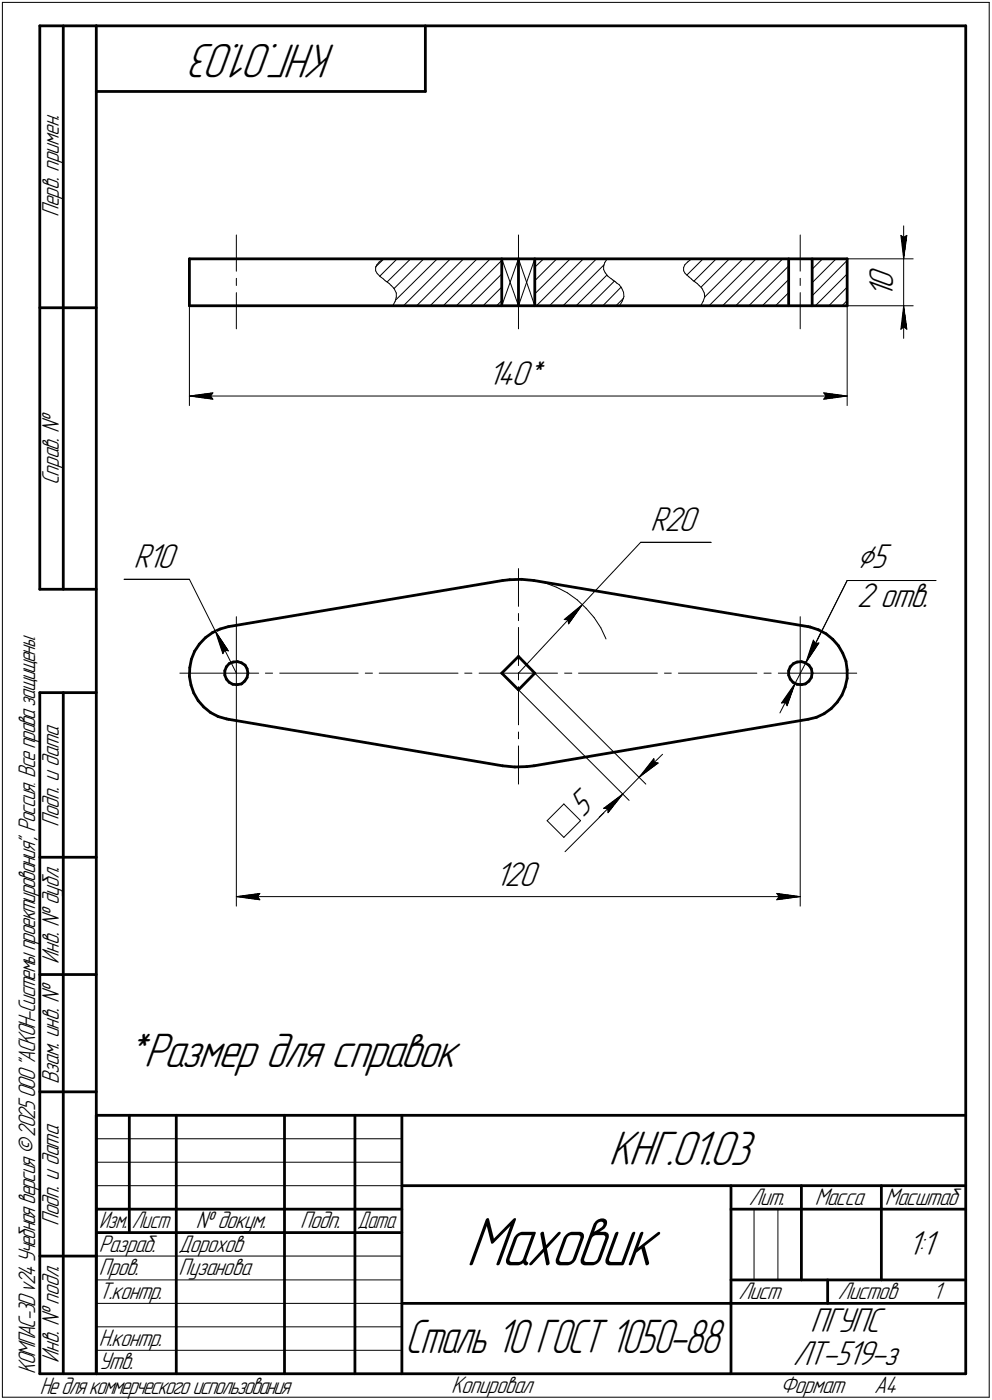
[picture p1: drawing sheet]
<svg xmlns="http://www.w3.org/2000/svg" width="211mm" height="298mm" viewBox="0 0 211 298" stroke-linecap="round" stroke-linejoin="round" font-family="sans-serif">
<defs><g id="words">
<text font-size="15.6" x="99.1" y="269.4">Маховик</text>
<g font-size="10.9">
<text x="71.5" y="9.4" transform="rotate(-180 71.5 9.4)">КНГ.01.03</text>
<text x="26.3" y="227.2">*Размер для справок</text>
<text x="129.5" y="248.1">КНГ.01.03</text>
</g>
<text font-size="10.8" x="86.2" y="288.1">Сталь 10 ГОСТ 1050-88</text>
<g font-size="7.8">
<text x="190" y="63.5" transform="rotate(-90 190 63.5)">1</text>
<text x="190" y="61.5" transform="rotate(-90 190 61.5)">0</text>
<text x="103.8" y="82">140*</text>
<text x="138.3" y="113.2">R20</text>
<text x="28.4" y="121">R10</text>
<text x="182.3" y="121">⌀5</text>
<text x="182.3" y="129.3">2 отв.</text>
<text x="124" y="174.3" transform="rotate(-45 124 174.3)">5</text>
<text x="105.3" y="188.6">120</text>
<text x="193.1" y="267.2">1:1</text>
<text x="172.4" y="283.7">ПГУПС</text>
<text x="168.7" y="290.7">ЛТ-519-з</text>
</g>
<g font-size="5.4">
<text x="12.6" y="46.3" transform="rotate(-90 12.6 46.3)">Перв. примен.</text>
<text x="12.6" y="103.4" transform="rotate(-90 12.6 103.4)">Справ. №</text>
<text x="12.6" y="176.1" transform="rotate(-90 12.6 176.1)">Подп. и дата</text>
<text x="12.6" y="205.2" transform="rotate(-90 12.6 205.2)">Инв. № дубл.</text>
<text x="12.6" y="230.9" transform="rotate(-90 12.6 230.9)">Взам. инв. №</text>
<text x="159.3" y="256.6">Лит.</text>
<text x="173.4" y="256.6">Масса</text>
<text x="188.3" y="256.6">Масштаб</text>
<text x="12.6" y="261.1" transform="rotate(-90 12.6 261.1)">Подп. и дата</text>
<text x="41.6" y="261.6">№ докум.</text>
<text x="63.9" y="261.6">Подп.</text>
<text x="21" y="266.6">Разраб.</text>
<text x="38" y="266.6">Дорохов</text>
<text x="21" y="271.6">Пров.</text>
<text x="38" y="271.6">Пузанова</text>
<text x="21" y="276.6">Т.контр.</text>
<text x="157.1" y="276.6">Лист</text>
<text x="178.3" y="276.6">Листов</text>
<text x="198.5" y="276.6">1</text>
<text x="21" y="286.6">Н.контр.</text>
<text x="7.5" y="292.5" transform="rotate(-90 7.5 292.5)">КОМПАС-3Dv24Учебнаяверсия©2025ООО&quot;АСКОН-Системыпроектирования&quot;, Россия. Всеправазащищены.</text>
<text x="12.6" y="290.2" transform="rotate(-90 12.6 290.2)">Инв. № подл.</text>
<text x="21" y="291.6">Утв.</text>
<text x="8.5" y="296.7">Недлякоммерческогоиспользования</text>
<text x="96" y="296.6">Копировал</text>
<text x="166" y="296.6">Формат</text>
<text x="186" y="296.6">A4</text>
</g>
<g font-size="5.3">
<text x="21.1" y="261.6">Изм.</text>
<text x="28.1" y="261.6">Лист</text>
<text x="76.1" y="261.6">Дата</text>
</g>
</g></defs>
<g fill="none" stroke="#000" stroke-width=".59">
<path d="M8.5 5.5v120zM8.5 5.5h12zM13.5 5.5v120zM20.5 5.5v287zM20.5 5.5h185zM20.5 19.5h70zM90.5 5.5v14zM205.5 5.5v287zM40.3 55.1h140zM40.3 55.1v10zM106.8 55.1v10zM110.3 55.1v10z"/>
<path d="M113.8 55.1v10zM167.8 55.1v10zM172.8 55.1v10zM180.3 55.1v10zM8.5 65.5h12zM40.3 65.1h140zM8.5 125.5h12zM41.4 138.7l-.7 1.7zM42.4 137.2l-1 1.5zM43.7 135.8l1.5-1.1zM43.7 135.8l-1.3 1.4zM45.2 134.7l1.6-.8z"/>
<path d="M46.8 133.9l1.8-.5zM48.6 133.4l58.3-9.8zM106.9 123.6l1.6-.2zM108.5 123.4h2.5zM110.3 139.8l3.5 3.5zM110.3 139.8l-3.5 3.5zM111 123.4l2.6 .2zM113.6 123.6l58.4 9.8zM172 133.4l.4 .1zM172.4 133.5l1.8 .6zM174.2 134.1l1.6 .9zM175.8 135l1.4 1.1z"/>
<path d="M177.2 136.1l1.2 1.4zM178.4 137.5l.9 1.6zM179.3 139.1l.7 1.7zM8.5 147.5v145zM8.5 147.5h12zM13.5 147.5v145zM40.3 144l.3 1.9zM40.4 142.2l-.1 1.8zM40.6 145.9l.6 1.7zM40.7 140.4l-.3 1.8zM41.2 147.6l1 1.6zM42.2 149.2l1.1 1.3z"/>
<path d="M43.3 150.5l1.5 1.2zM44.8 151.7l1.6 .9zM46.4 152.6l1.8 .5zM47.8 142.8v1zM47.8 143.8l.4 .8zM48.2 142l-.4 .8zM48.2 144.6l.6 .7zM48.2 153.1l.4 .1zM48.6 153.2l58.3 9.9zM48.8 141.3l.8-.3zM48.8 141.3l-.6 .7zM48.8 145.3l.7 .4z"/>
<path d="M49.5 145.7l1 .1zM49.6 141l.9-.1zM50.5 145.8l.9-.2zM50.5 140.9l.9 .2zM51.4 141.1l.8 .5zM51.4 145.6l.7-.6zM52.2 141.6l.4 .8zM52.6 142.4l.1 .9zM52.6 144.3l-.5 .7zM52.7 143.3l-.1 1zM106.8 143.3l3.5 3.6zM113.8 143.3l-3.5 3.6z"/>
<path d="M167.8 142.8v1zM167.8 143.8l.3 .8zM168.1 142l-.3 .8zM168.1 144.6l.6 .7zM168.7 145.3l.9 .4zM168.8 141.3l.8-.3zM168.8 141.3l-.7 .7zM169.6 141l.9-.1zM169.6 145.7l.9 .1zM170.5 140.9l.9 .2zM170.5 145.8l.9-.2zM171.4 141.1l.7 .5z"/>
<path d="M171.4 145.6l.7-.6zM172 153.2l1.7-.5zM172.1 141.6l.5 .8zM172.6 142.4l.2 .9zM172.6 144.3l-.5 .7zM172.8 143.3l-.2 1zM173.7 152.7l1.6-.7zM175.3 152l1.6-1.1zM178.1 149.5l-1.2 1.4zM179.2 148l-1.1 1.5zM179.8 146.3l-.6 1.7zM180 140.8l.3 1.9z"/>
<path d="M180.3 144.4l-.5 1.9zM180.3 142.7v1.7zM106.9 163.1l2.7 .2zM109.6 163.3l2.5-.1zM112.1 163.2l1.5-.1zM113.6 163.1l58.4-9.9zM8.5 182.5h12zM8.5 207.5h12zM8.5 232.5h12zM20.5 237.5h185zM20.5 237.5v55zM27.5 237.5v25z"/>
<path d="M37.5 237.5v55zM60.5 237.5v55zM75.5 237.5v55zM85.5 237.5v55zM20.5 257.5h65zM85.5 252.5h120zM155.5 252.5v40zM155.5 257.5h15zM170.5 252.5v20zM170.5 257.5h35zM187.5 252.5v20zM8.5 267.5h12z"/>
<path d="M20.5 262.5h65zM85.5 277.5h70zM155.5 277.5h50zM155.5 272.5h50zM176.1 272.5v5zM8.5 292.5h12zM20.5 292.5h185z"/>
</g>
<g fill="none" stroke="#000" stroke-width=".21">
<path d="M.5 .5v297zM.5 .5h210zM210.5 .5v297zM50.3 50v7.7zM50.3 59.3v1.5zM79.9 57v.7zM79.9 57.7l.4 .6zM79.9 56.8l1.8-1.7zM80.2 56.4l-.3 .6zM80.3 58.3l.6 .6zM80.7 55.8l.8-.7zM80.7 55.8l-.5 .6z"/>
<path d="M80.8 58.8l3.7-3.7zM80.9 58.9l.7 .5zM81.6 59.4l.4 .4zM82 59.8l.2 .1zM82.2 59.9l.3 .2zM106.8 55.1l3.5 10zM110.3 55.1l-3.5 10zM110.3 55.1l3.5 10zM110.3 50v7.7zM110.3 59.3v1.5zM113.8 55.1l-3.5 10zM113.8 59.8l4.6-4.7z"/>
<path d="M113.8 56.9l1.9-1.8zM124.1 55.1l-10 10zM128.4 56.6v.8zM128.4 57.4l.4 .7zM128.7 55.9l-.3 .7zM128.8 58.1l.6 .7zM129.2 55.1l-.5 .8zM129.4 58.8l.6 .6zM130 59.4l.4 .2zM130.4 59.6l.2 .2zM130.6 59.8l.1 .1zM130.7 59.9l.3 .1z"/>
<path d="M145.5 57v.7zM145.5 57.7l.3 .6zM145.7 56.4l-.2 .6zM145.8 58.3l.8 .6zM146.1 58.6l3.5-3.5zM146.3 55.8l.9-.7zM146.3 55.8l-.6 .6zM146.6 58.9l.6 .5zM147.2 59.4l.3 .4zM147.5 59.8l.2 .1zM147.7 59.9l4.7-4.8zM147.7 59.9l.3 .2z"/>
<path d="M155.2 55.1l-6 6zM170.3 50v7.7zM170.3 59.3v1.5zM172.8 57.3l2.2-2.2zM180.3 58.3l-6.8 6.8zM180.3 55.5l-7.5 7.5zM180.3 55.1h14zM191.7 50.1l.6 .4zM191.7 50.1l.6 5zM192.3 50.5l.7-.4zM192.3 48.1v7zM192.3 55.1v10z"/>
<path d="M193 50.1l-.7 5zM40.3 65.1v21.3zM50.3 62.3v7.7zM82.4 60l5-4.9zM82.5 60.1l.3 .3zM82.8 60.4l.4 .4zM83.2 60.8l.6 .6zM83.8 61.4l.5 1zM83.8 61.5l6.4-6.4zM84.1 64.2l-.5 .9zM84.2 63.9l8.8-8.8zM84.3 62.4v.8z"/>
<path d="M84.3 63.2l-.2 1zM85.9 65.1l9.9-10zM88.6 65.1l10-10zM91.5 65.1l10-10zM94.3 65.1l10-10zM97.1 65.1l9.7-9.6zM100 65.1l6.8-6.8zM102.8 65.1l4-4zM105.7 65.1l1.1-1.1zM110.3 62.3v7.7zM113.8 62.6l7.5-7.5zM116.9 65.1l10-10z"/>
<path d="M119.8 65.1l8.7-8.7zM122.6 65.1l6.5-6.5zM125.5 65.1l5.2-5.2zM131 60l.2 .3zM131.1 65.1l1.6-1.6zM131.2 60.3l.5 .3zM131.7 60.6l.5 .7zM132.2 61.1l-3.9 4zM132.2 61.3l.5 .9zM132.4 64.1l-.6 1zM132.7 62.2l.1 1zM132.8 63.2l-.4 .9z"/>
<path d="M148 60.1l.3 .3zM148.3 60.4l.5 .4zM148.8 60.8l.6 .6zM149.4 61.4l.5 1zM149.6 64.2l-.5 .9zM149.9 62.4v.8zM149.9 63.2l-.3 1zM149.9 63.2l8.2-8.1zM150.9 65.1l10-10zM153.8 65.1l9.9-10zM156.5 65.1l10-10zM159.3 65.1l8.5-8.5z"/>
<path d="M162.2 65.1l5.6-5.6zM165 65.1l2.8-2.8zM170.3 62.3v7.7zM172.8 60.2l5.1-5.1zM179.2 65.1l1.1-1.1zM180.3 61.1l-3.9 4zM180.3 65.1v21.3zM180.3 65.1h14zM191.7 70.1l.6-.5zM192.3 65.1l-.6 5zM192.3 69.6l.7 .5zM192.3 65.1l.7 5z"/>
<path d="M192.3 65.1v7zM40.3 84.3l5-.6zM40.3 84.3l5 .7zM40.3 84.3h140zM44.8 84.3l.5 .7zM45.3 83.7l-.5 .6zM175.3 85l5-.7zM175.3 83.7l.5 .6zM175.3 83.7l5 .6zM175.8 84.3l-.5 .7zM136.3 115.5l-12.3 13.2zM136.3 115.5h15z"/>
<path d="M26.4 123.4h13.9zM40.3 123.4l5.5 11zM45.8 134.4l2.8 4.2zM45.8 134.4l1.6 4.8zM45.8 134.4l4.5 8.9zM47.8 138.4l.8 .2zM47.8 138.4l-.4 .8zM50.3 131.3v12zM110.3 123.4h.5zM110.3 121.1v8zM110.3 130.6v1.6zM110.3 133.6v8.1z"/>
<path d="M110.8 123.4l2.7 .2zM113.5 123.6l2.5 .5zM116 124.1l2.4 1zM118.4 125.1l2.3 1.1zM120.1 131.9l.7 .1zM120.1 131.9l3.9-3.2zM120.7 126.2l2.2 1.6zM120.8 132l.2 .8zM122.9 127.8l1.8 1.7zM124 128.7l-3 4.1zM124 128.7l-13.7 14.6zM124.7 129.5l1.7 2z"/>
<path d="M126.4 131.5l1.4 2.2zM127.8 133.7l1.1 2.4zM170.3 131.3v12zM173.1 136.3l.4 .8zM173.1 136.3l-1.7 4.8zM173.5 137.1l.7-.2zM174.2 136.9l-2.8 4.2zM174.6 134.9l-3.2 6.2zM180.3 123.6l-8.9 17.5zM180.3 123.6h18.8zM38.3 143.3h16.7zM50.3 143.3v49.7z"/>
<path d="M56.5 143.3h1.5zM59.5 143.3h16.7zM77.7 143.3h1.5zM80.7 143.3h16.8zM98.9 143.3h1.5zM101.9 143.3h16.7zM110.3 143.3v1.5zM110.3 146.2v8.1zM110.3 155.9v1.4zM110.3 158.8v8.2zM110.3 146.9l23.6 23.5zM113.8 143.3l23.6 23.7z"/>
<path d="M120.1 143.3h1.6zM123.1 143.3h16.8zM141.4 143.3h1.4zM144.4 143.3h16.6zM162.6 143.3h1.5zM165.6 143.3h16.7zM166.3 149.7l.8-.1zM167.1 149.6l.4 .7zM169.2 145.5l-2.9 4.2zM169.2 145.5l-1.7 4.8zM169.2 145.5l-3.3 6.3zM170.3 143.3v49.7z"/>
<path d="M171.4 141.1l-2.2 4.4zM116.4 174.8l3.6 3.5zM116.4 174.8l3.6-3.6zM120 171.2l3.5 3.6zM120 178.3l3.5-3.5zM127.5 174l5-4.9zM128.4 172.1l4.1-3zM128.4 172.1l.9 .1zM128.9 172.6l-8.7 8.8zM129.3 172.2l.1 .9zM132.5 169.1l-3.6 3.5zM132.5 169.1l-3.1 4z"/>
<path d="M136 165.5l4-3zM136 165.5l5-4.9zM136 165.5l-3.5 3.6zM139.1 161.5l.1 .8zM139.1 161.5l-3.1 4zM139.2 162.3l.8 .2zM50.3 190.9l5-.7zM50.3 190.9l5 .7zM50.3 190.9h120zM54.8 190.9l.5 .7zM55.3 190.2l-.5 .7zM165.3 191.6l5-.7z"/>
<path d="M165.3 190.2l.5 .7zM165.3 190.2l5 .7zM165.8 190.9l-.5 .7zM20.5 247.5h65zM20.5 252.5h65zM20.5 242.5h65zM160.4 257.5v15zM165.5 257.5v15zM20.5 267.5h65zM20.5 272.5h65zM20.5 277.5h65zM.5 297.5h210z"/>
<path d="M20.5 282.5h65zM20.5 287.5h65z"/>
</g>
<g fill="#fff" stroke="#fff" stroke-width=".21">
<path d="M105.3 183.9h9.9zM105.3 184h9.9zM105.3 184.1h9.9zM105.3 184.1h9.9zM105.3 184.2h9.9zM105.3 184.3h9.9zM105.3 184.4h9.9zM105.3 184.5h9.9zM105.3 184.6h9.9zM105.3 184.7h9.9zM105.3 184.7h9.9zM105.3 184.8h9.9zM105.3 184.9h9.9zM105.3 185h9.9zM105.3 185.1h9.9zM105.3 185.2h9.9zM105.3 185.3h9.9zM105.3 185.3h9.9zM105.3 185.4h9.9zM105.3 185.5h9.9zM105.3 185.6h9.9zM105.3 185.7h9.9zM105.3 185.8h9.9zM105.3 185.8h9.9zM105.3 185.9h9.9zM105.3 186h9.9zM105.3 186.1h9.9zM105.3 186.2h9.9zM105.3 186.3h9.9zM105.3 186.4h9.9zM105.3 186.4h9.9zM105.3 186.5h9.9zM105.3 186.6h9.9zM105.3 186.7h9.9zM105.3 186.8h9.9zM105.3 186.9h9.9zM105.3 186.9h9.9zM105.3 187h9.9zM105.3 187.1h9.9zM105.3 187.2h9.9zM105.3 187.3h9.9zM105.3 187.4h9.9zM105.3 187.5h9.9zM105.3 187.5h9.9zM105.3 187.6h9.9zM105.3 187.7h9.9zM105.3 187.8h9.9zM105.3 187.9h9.9zM105.3 188h9.9zM105.3 188h9.9zM105.3 188.1h9.9zM105.3 188.2h9.9zM105.3 188.3h9.9zM105.3 188.4h9.9zM105.3 188.5h9.9zM105.3 188.6h9.9zM105.3 188.6h9.9zM105.3 188.7h9.9zM105.3 188.8h9.9zM105.3 188.9h9.9zM105.3 189h9.9zM105.3 189.1h9.9zM105.3 189.1h9.9zM105.3 189.2h9.9zM105.3 189.3h9.9zM105.3 189.4h9.9zM105.3 189.5h9.9zM105.3 189.6h9.9zM105.3 189.7h9.9zM105.3 189.7h9.9zM105.3 189.8h9.9z"/>
<path d="M55.2 189.7h.6zM54.6 189.8h1.2zM53.9 189.9h1.9zM53.3 190h2.5zM52.7 190.1h3.1zM52.1 190.2h3.7zM51.9 190.2h3.9zM51.7 190.3h4.1zM51.5 190.4h4.3zM51.3 190.5h4.5zM51.1 190.6h4.7zM50.9 190.7h4.9zM50.7 190.8h5.1zM50.5 190.8h5.3zM50.3 190.9h5.5zM50.5 191h5.3zM50.7 191.1h5.1zM50.9 191.2h4.9zM51.1 191.3h4.7zM51.3 191.3h4.5zM51.5 191.4h4.3zM51.7 191.5h4.1zM51.9 191.6h3.9zM52.1 191.7h3.7zM52.8 191.8h3zM53.6 191.9h2.2zM54.4 191.9h1.4zM55.1 192h.7z"/>
<path d="M164.8 189.7h.6zM164.8 189.8h1.2zM164.8 189.9h1.8zM164.8 190h2.5zM164.8 190.1h3.1zM164.8 190.2h3.7zM164.8 190.2h3.9zM164.8 190.3h4.1zM164.8 190.4h4.3zM164.8 190.5h4.5zM164.8 190.6h4.7zM164.8 190.7h4.9zM164.8 190.8h5.1zM164.8 190.8h5.3zM164.8 190.9h5.5zM164.8 191h5.3zM164.8 191.1h5.1zM164.8 191.2h4.9zM164.8 191.3h4.7zM164.8 191.3h4.5zM164.8 191.4h4.3zM164.8 191.5h4.1zM164.8 191.6h3.9zM164.8 191.7h3.7zM164.8 191.8h3zM164.8 191.9h2.2zM164.8 191.9h1.5zM164.8 192h.7z"/>
<path d="M45.9 134.5h.2zM45.9 134.6h.2zM45.9 134.7h.3zM45.9 134.8h.4zM45.9 134.9h.5zM45.9 135h.6zM45.9 135h.8zM45.9 135.1h.8zM45.9 135.2h.9zM45.9 135.3h1zM46 135.4h1zM46 135.5h1.1zM46 135.6h1.2zM46 135.6h1.2zM46 135.7h1.3zM46 135.8h1.4zM46 135.9h1.5zM46 136h1.5zM46 136.1h1.6zM46 136.1h1.7zM46 136.2h1.7zM46 136.3h1.8zM46.1 136.4h1.7zM46.1 136.5h1.7zM46.1 136.6h1.8zM46.1 136.7h1.9zM46.1 136.7h1.9zM46.1 136.8h2zM46.2 136.9h2zM46.2 137h2zM46.2 137.1h2.1zM46.3 137.2h2zM46.3 137.2h2zM46.3 137.3h2.1zM46.4 137.4h2.1zM46.4 137.5h2.1zM46.4 137.6h2.2zM46.5 137.7h2.2zM46.5 137.8h2.2zM46.5 137.8h2.3zM46.6 137.9h2.3zM46.6 138h2.3zM46.6 138.1h2.3zM46.7 138.2h2.3zM46.7 138.3h2.3zM46.7 138.3h2.4zM46.7 138.4h2.5zM46.7 138.5h2.5zM46.7 138.6h2.6zM46.8 138.7h2.6zM46.8 138.8h2.6zM46.8 138.9h2.4zM46.9 138.9h2.1zM46.9 139h2zM46.9 139.1h1.8zM47 139.2h1.5zM47 139.3h1.3zM47 139.4h1.2zM47.1 139.4h.9zM47.1 139.5h.7zM47.1 139.6h.6zM47.2 139.7h.3zM47.2 139.8h.1z"/>
<path d="M28.4 116.3h9.9zM28.4 116.4h9.9zM28.4 116.5h9.9zM28.4 116.6h9.9zM28.4 116.7h9.9zM28.4 116.8h9.9zM28.4 116.8h9.9zM28.4 116.9h9.9zM28.4 117h9.9zM28.4 117.1h9.9zM28.4 117.2h9.9zM28.4 117.3h9.9zM28.4 117.3h9.9zM28.4 117.4h9.9zM28.4 117.5h9.9zM28.4 117.6h9.9zM28.4 117.7h9.9zM28.4 117.8h9.9zM28.4 117.9h9.9zM28.4 117.9h9.9zM28.4 118h9.9zM28.4 118.1h9.9zM28.4 118.2h9.9zM28.4 118.3h9.9zM28.4 118.4h9.9zM28.4 118.4h9.9zM28.4 118.5h9.9zM28.4 118.6h9.9zM28.4 118.7h9.9zM28.4 118.8h9.9zM28.4 118.9h9.9zM28.4 119h9.9zM28.4 119h9.9zM28.4 119.1h9.9zM28.4 119.2h9.9zM28.4 119.3h9.9zM28.4 119.4h9.9zM28.4 119.5h9.9zM28.4 119.5h9.9zM28.4 119.6h9.9zM28.4 119.7h9.9zM28.4 119.8h9.9zM28.4 119.9h9.9zM28.4 120h9.9zM28.4 120.1h9.9zM28.4 120.1h9.9zM28.4 120.2h9.9zM28.4 120.3h9.9zM28.4 120.4h9.9zM28.4 120.5h9.9zM28.4 120.6h9.9zM28.4 120.6h9.9zM28.4 120.7h9.9zM28.4 120.8h9.9zM28.4 120.9h9.9zM28.4 121h9.9zM28.4 121.1h9.9zM28.4 121.2h9.9zM28.4 121.2h9.9zM28.4 121.3h9.9zM28.4 121.4h9.9zM28.4 121.5h9.9zM28.4 121.6h9.9zM28.4 121.7h9.9zM28.4 121.8h9.9zM28.4 121.8h9.9zM28.4 121.9h9.9zM28.4 122h9.9zM28.4 122.1h9.9zM28.4 122.2h9.9zM28.4 122.3h9.9z"/>
<path d="M169 145.7h.2zM168.9 145.8h.3zM168.8 145.9h.4zM168.7 146h.5zM168.7 146h.5zM168.6 146.1h.6zM168.4 146.2h.8zM168.3 146.3h.9zM168.2 146.4h1zM168.1 146.5h1.1zM168.1 146.6h1zM168 146.6h1.1zM167.9 146.7h1.2zM167.7 146.8h1.4zM167.7 146.9h1.4zM167.6 147h1.5zM167.6 147.1h1.5zM167.6 147.2h1.5zM167.5 147.2h1.6zM167.4 147.3h1.7zM167.4 147.4h1.7zM167.3 147.5h1.7zM167.2 147.6h1.8zM167.2 147.7h1.8zM167.1 147.7h1.8zM167 147.8h1.9zM167 147.9h1.9zM167 148h1.8zM166.9 148.1h1.9zM166.9 148.2h1.9zM166.8 148.3h1.9zM166.7 148.3h2zM166.7 148.4h2zM166.6 148.5h2.1zM166.5 148.6h2.2zM166.5 148.7h2.1zM166.5 148.8h2.1zM166.4 148.8h2.2zM166.4 148.9h2.1zM166.3 149h2.2zM166.2 149.1h2.3zM166.2 149.2h2.2zM166.1 149.3h2.3zM166 149.4h2.4zM166 149.4h2.3zM165.9 149.5h2.4zM165.9 149.6h2.4zM165.9 149.7h2.3zM165.8 149.8h2.4zM165.7 149.9h2.4zM165.6 149.9h2.5zM165.8 150h2.3zM165.9 150.1h2.2zM166.1 150.2h2zM166.3 150.3h1.8zM166.5 150.4h1.5zM166.6 150.5h1.4zM166.8 150.5h1.2zM167 150.6h.9zM167.1 150.7h.8zM167.3 150.8h.6zM167.5 150.9h.3zM167.6 151h.2z"/>
<path d="M172.8 135.7h.2zM172.8 135.8h.3zM172.7 135.9h.6zM172.7 136h.8zM172.7 136.1h1zM172.6 136.1h1.2zM172.6 136.2h1.3zM172.6 136.3h1.6zM172.6 136.4h1.7zM172.6 136.5h1.9zM172.6 136.6h2.1zM172.5 136.7h2.3zM172.5 136.7h2.5zM172.4 136.8h2.6zM172.4 136.9h2.5zM172.4 137h2.4zM172.3 137.1h2.5zM172.3 137.2h2.5zM172.3 137.2h2.4zM172.2 137.3h2.5zM172.2 137.4h2.4zM172.2 137.5h2.3zM172.1 137.6h2.4zM172.1 137.7h2.3zM172.1 137.8h2.2zM172 137.8h2.3zM172 137.9h2.2zM172 138h2.2zM172 138.1h2.2zM172 138.2h2.1zM171.9 138.3h2.1zM171.9 138.3h2.1zM171.9 138.4h2zM171.8 138.5h2zM171.8 138.6h2zM171.8 138.7h1.9zM171.7 138.8h2zM171.7 138.9h2zM171.7 138.9h1.9zM171.6 139h1.9zM171.6 139.1h1.9zM171.5 139.2h1.9zM171.5 139.3h1.8zM171.5 139.4h1.8zM171.5 139.4h1.7zM171.5 139.5h1.6zM171.5 139.6h1.6zM171.5 139.7h1.6zM171.5 139.8h1.5zM171.5 139.9h1.4zM171.5 140h1.3zM171.5 140h1.2zM171.5 140.1h1.1zM171.5 140.2h1.1zM171.5 140.3h1zM171.5 140.4h.9zM171.5 140.5h.8zM171.5 140.5h.6zM171.5 140.6h.5zM171.5 140.7h.5zM171.5 140.8h.4zM171.5 140.9h.3zM171.5 141h.2z"/>
<path d="M182.3 115.2h8zM182.3 115.3h8zM182.3 115.4h8zM182.3 115.5h8zM182.3 115.6h8zM182.3 115.7h8zM182.3 115.7h8zM182.3 115.8h8zM182.3 115.9h8zM182.3 116h8zM182.3 116.1h8zM182.3 116.2h8zM182.3 116.2h8zM182.3 116.3h8zM182.3 116.4h8zM182.3 116.5h8zM182.3 116.6h8zM182.3 116.7h8zM182.3 116.8h8zM182.3 116.8h8zM182.3 116.9h8zM182.3 117h8zM182.3 117.1h8zM182.3 117.2h8zM182.3 117.3h8zM182.3 117.3h8zM182.3 117.4h8zM182.3 117.5h8zM182.3 117.6h8zM182.3 117.7h8zM182.3 117.8h8zM182.3 117.9h8zM182.3 117.9h8zM182.3 118h8zM182.3 118.1h8zM182.3 118.2h8zM182.3 118.3h8zM182.3 118.4h8zM182.3 118.4h8zM182.3 118.5h8zM182.3 118.6h8zM182.3 118.7h8zM182.3 118.8h8zM182.3 118.9h8zM182.3 119h8zM182.3 119h8zM182.3 119.1h8zM182.3 119.2h8zM182.3 119.3h8zM182.3 119.4h8zM182.3 119.5h8zM182.3 119.5h8zM182.3 119.6h8zM182.3 119.7h8zM182.3 119.8h8zM182.3 119.9h8zM182.3 120h8zM182.3 120.1h8zM182.3 120.1h8zM182.3 120.2h8zM182.3 120.3h8zM182.3 120.4h8zM182.3 120.5h8zM182.3 120.6h8zM182.3 120.6h8zM182.3 120.7h8zM182.3 120.8h8zM182.3 120.9h8zM182.3 121h8zM182.3 121.1h8zM182.3 121.2h8zM182.3 121.2h8zM182.3 121.3h8zM182.3 121.4h8zM182.3 121.5h8zM182.3 121.6h8zM182.3 121.7h8zM182.3 121.8h8zM182.3 121.8h8zM182.3 121.9h8zM182.3 122h8zM182.3 122.1h8zM182.3 122.2h8zM182.3 122.3h8zM182.3 122.3h8zM182.3 122.4h8zM182.3 122.5h8z"/>
<path d="M182.3 124.6h14.8zM182.3 124.7h14.8zM182.3 124.8h14.8zM182.3 124.9h14.8zM182.3 125h14.8zM182.3 125.1h14.8zM182.3 125.1h14.8zM182.3 125.2h14.8zM182.3 125.3h14.8zM182.3 125.4h14.8zM182.3 125.5h14.8zM182.3 125.6h14.8zM182.3 125.6h14.8zM182.3 125.7h14.8zM182.3 125.8h14.8zM182.3 125.9h14.8zM182.3 126h14.8zM182.3 126.1h14.8zM182.3 126.2h14.8zM182.3 126.2h14.8zM182.3 126.3h14.8zM182.3 126.4h14.8zM182.3 126.5h14.8zM182.3 126.6h14.8zM182.3 126.7h14.8zM182.3 126.7h14.8zM182.3 126.8h14.8zM182.3 126.9h14.8zM182.3 127h14.8zM182.3 127.1h14.8zM182.3 127.2h14.8zM182.3 127.3h14.8zM182.3 127.3h14.8zM182.3 127.4h14.8zM182.3 127.5h14.8zM182.3 127.6h14.8zM182.3 127.7h14.8zM182.3 127.8h14.8zM182.3 127.8h14.8zM182.3 127.9h14.8zM182.3 128h14.8zM182.3 128.1h14.8zM182.3 128.2h14.8zM182.3 128.3h14.8zM182.3 128.4h14.8zM182.3 128.4h14.8zM182.3 128.5h14.8zM182.3 128.6h14.8zM182.3 128.7h14.8zM182.3 128.8h14.8zM182.3 128.9h14.8zM182.3 128.9h14.8zM182.3 129h14.8zM182.3 129.1h14.8zM182.3 129.2h14.8zM182.3 129.3h14.8zM182.3 129.4h14.8zM182.3 129.5h14.8zM182.3 129.5h14.8zM182.3 129.6h14.8zM182.3 129.7h14.8zM182.3 129.8h14.8zM182.3 129.9h14.8zM182.3 130h14.8zM182.3 130h14.8zM182.3 130.1h14.8zM182.3 130.2h14.8zM182.3 130.3h14.8zM182.3 130.4h14.8zM182.3 130.5h14.8zM182.3 130.6h14.8z"/>
<path d="M123.8 128.8h.2zM123.6 128.9h.4zM123.4 128.9h.5zM123.3 129h.6zM123.1 129.1h.8zM122.9 129.2h.9zM122.8 129.3h1zM122.6 129.4h1.2zM122.4 129.5h1.3zM122.2 129.5h1.5zM122.1 129.6h1.5zM122 129.7h1.6zM121.9 129.8h1.7zM121.8 129.9h1.7zM121.7 130h1.8zM121.6 130h1.9zM121.5 130.1h1.9zM121.4 130.2h2zM121.3 130.3h2.1zM121.2 130.4h2.2zM121.1 130.5h2.3zM121 130.6h2.3zM120.9 130.6h2.4zM120.7 130.7h2.5zM120.6 130.8h2.5zM120.6 130.9h2.5zM120.5 131h2.5zM120.4 131.1h2.5zM120.2 131.1h2.7zM120.1 131.2h2.8zM120.1 131.3h2.7zM120 131.4h2.7zM119.9 131.5h2.8zM119.7 131.6h2.9zM119.6 131.7h2.9zM119.5 131.7h2.9zM119.5 131.8h2.9zM119.3 131.9h3zM119.4 132h2.9zM119.5 132.1h2.7zM119.5 132.2h2.7zM119.6 132.2h2.5zM119.7 132.3h2.3zM119.8 132.4h2.2zM119.9 132.5h2zM120 132.6h1.8zM120.1 132.7h1.7zM120.1 132.8h1.7zM120.3 132.8h1.4zM120.4 132.9h1.2zM120.5 133h1.1zM120.6 133.1h.9zM120.6 133.2h.8zM120.7 133.3h.6zM120.8 133.3h.5zM120.9 133.4h.3zM121 133.5h.2z"/>
<path d="M138.3 108.5h11zM138.3 108.5h11zM138.3 108.6h11zM138.3 108.7h11zM138.3 108.8h11zM138.3 108.9h11zM138.3 109h11zM138.3 109.1h11zM138.3 109.1h11zM138.3 109.2h11zM138.3 109.3h11zM138.3 109.4h11zM138.3 109.5h11zM138.3 109.6h11zM138.3 109.6h11zM138.3 109.7h11zM138.3 109.8h11zM138.3 109.9h11zM138.3 110h11zM138.3 110.1h11zM138.3 110.2h11zM138.3 110.2h11zM138.3 110.3h11zM138.3 110.4h11zM138.3 110.5h11zM138.3 110.6h11zM138.3 110.7h11zM138.3 110.7h11zM138.3 110.8h11zM138.3 110.9h11zM138.3 111h11zM138.3 111.1h11zM138.3 111.2h11zM138.3 111.3h11zM138.3 111.3h11zM138.3 111.4h11zM138.3 111.5h11zM138.3 111.6h11zM138.3 111.7h11zM138.3 111.8h11zM138.3 111.8h11zM138.3 111.9h11zM138.3 112h11zM138.3 112.1h11zM138.3 112.2h11zM138.3 112.3h11zM138.3 112.4h11zM138.3 112.4h11zM138.3 112.5h11zM138.3 112.6h11zM138.3 112.7h11zM138.3 112.8h11zM138.3 112.9h11zM138.3 112.9h11zM138.3 113h11zM138.3 113.1h11zM138.3 113.2h11zM138.3 113.3h11zM138.3 113.4h11zM138.3 113.5h11zM138.3 113.5h11zM138.3 113.6h11zM138.3 113.7h11zM138.3 113.8h11zM138.3 113.9h11zM138.3 114h11zM138.3 114h11zM138.3 114.1h11zM138.3 114.2h11zM138.3 114.3h11zM138.3 114.4h11z"/>
<path d="M122.3 168.9h.1zM122.2 169h.3zM122.1 169.1h.5zM122 169.2h.7zM121.9 169.2h.9zM121.8 169.3h1.1zM121.8 169.4h1.1zM121.7 169.5h1.3zM121.6 169.6h1.5zM121.5 169.7h1.7zM121.4 169.8h1.9zM121.3 169.8h2.1zM121.2 169.9h2.2zM121.2 170h2.3zM121.1 170.1h2.5zM121 170.2h2.7zM120.9 170.3h2.9zM120.8 170.3h3.1zM120.7 170.4h3.3zM120.6 170.5h3.4zM120.6 170.6h3.5zM120.5 170.7h3.7zM120.4 170.8h3.9zM120.3 170.9h4.1zM120.2 170.9h4.3zM120.1 171h4.4zM120.1 171.1h4.5zM120 171.2h4.7zM119.9 171.3h4.9zM119.8 171.4h5.1zM119.7 171.4h5.3zM119.6 171.5h5.5zM119.5 171.6h5.6zM119.5 171.7h5.7zM119.4 171.8h5.9zM119.3 171.9h6.1zM119.2 172h6.3zM119.1 172h6.5zM119 172.1h6.6zM119 172.2h6.7zM118.9 172.3h6.9zM118.8 172.4h7.1zM118.7 172.5h7.3zM118.6 172.6h7.5zM118.5 172.6h7.7zM118.4 172.7h7.8zM118.4 172.8h7.9zM118.3 172.9h8.1zM118.2 173h8.3zM118.1 173.1h8.5zM118 173.1h8.7zM117.9 173.2h8.8zM117.9 173.3h8.9zM117.8 173.4h8.9zM117.7 173.5h9zM117.6 173.6h9zM117.5 173.7h9zM117.4 173.7h9zM117.3 173.8h9zM117.3 173.9h8.9zM117.2 174h9zM117.1 174.1h9zM117 174.2h9zM116.9 174.2h9zM116.8 174.3h9zM116.8 174.4h8.9zM116.7 174.5h8.9zM116.6 174.6h9zM116.5 174.7h9zM116.4 174.8h9zM116.5 174.8h8.8zM116.6 174.9h8.6zM116.7 175h8.4zM116.8 175.1h8.3zM116.8 175.2h8.2zM116.9 175.3h8zM117 175.3h7.8zM117.1 175.4h7.6zM117.2 175.5h7.4zM117.3 175.6h7.2zM117.3 175.7h7.2zM117.4 175.8h7zM117.5 175.9h6.8zM117.6 175.9h6.6zM117.7 176h6.4zM117.8 176.1h6.2zM117.9 176.2h6.1zM117.9 176.3h6zM118 176.4h5.8zM118.1 176.4h5.6zM118.2 176.5h5.4zM118.3 176.6h5.2zM118.4 176.7h5zM118.4 176.8h5zM118.5 176.9h4.8zM118.6 177h4.6zM118.7 177h4.4zM118.8 177.1h4.2zM118.9 177.2h4zM119 177.3h3.9zM119 177.4h3.8zM119.1 177.5h3.6zM119.2 177.5h3.4zM119.3 177.6h3.2zM119.4 177.7h3zM119.5 177.8h2.8zM119.5 177.9h2.8zM119.6 178h2.6zM119.7 178.1h2.4zM119.8 178.1h2.2zM119.9 178.2h2zM120 178.3h1.8zM120.1 178.4h1.7zM120.1 178.5h1.6zM120.2 178.6h1.4zM120.3 178.6h1.2zM120.4 178.7h1zM120.5 178.8h.8zM120.6 178.9h.6zM120.6 179h.6zM120.7 179.1h.4zM120.8 179.2h.2z"/>
<path d="M132.3 169.2h.2zM132.1 169.2h.4zM131.8 169.3h.6zM131.6 169.4h.8zM131.4 169.5h.9zM131.1 169.6h1.2zM130.9 169.7h1.3zM130.6 169.8h1.6zM130.6 169.8h1.6zM130.5 169.9h1.7zM130.4 170h1.8zM130.2 170.1h1.9zM130.1 170.2h2zM130 170.3h2zM129.9 170.3h2.1zM129.8 170.4h2.2zM129.7 170.5h2.2zM129.6 170.6h2.3zM129.5 170.7h2.3zM129.4 170.8h2.4zM129.3 170.9h2.4zM129.1 170.9h2.6zM129 171h2.7zM128.9 171.1h2.7zM128.8 171.2h2.7zM128.7 171.3h2.8zM128.6 171.4h2.8zM128.5 171.4h2.8zM128.4 171.5h2.8zM128.3 171.6h2.9zM128.2 171.7h2.9zM128 171.8h3.1zM127.9 171.9h3.1zM127.8 172h3.1zM127.7 172h3.2zM127.8 172.1h3zM127.8 172.2h2.9zM127.9 172.3h2.7zM128 172.4h2.6zM128.1 172.5h2.5zM128.2 172.6h2.3zM128.3 172.6h2.1zM128.4 172.7h2zM128.4 172.8h1.9zM128.5 172.9h1.7zM128.6 173h1.5zM128.7 173.1h1.3zM128.8 173.1h1.2zM128.9 173.2h1.1zM128.9 173.3h1zM129 173.4h.8zM129.1 173.5h.7zM129.2 173.6h.5zM129.3 173.7h.3zM129.4 173.7h.1z"/>
<path d="M138.9 161h.3zM138.9 161h.4zM138.8 161.1h.6zM138.8 161.2h.6zM138.7 161.3h.8zM138.6 161.4h1zM138.5 161.5h1.2zM138.5 161.5h1.3zM138.4 161.6h1.5zM138.3 161.7h1.7zM138.3 161.8h1.8zM138.2 161.9h2zM138.2 162h2.1zM138.1 162.1h2.3zM138 162.1h2.5zM137.9 162.2h2.6zM137.9 162.3h2.7zM137.8 162.4h2.9zM137.8 162.5h3zM137.7 162.6h3zM137.7 162.6h2.9zM137.6 162.7h2.9zM137.5 162.8h2.9zM137.4 162.9h2.9zM137.3 163h2.8zM137.3 163.1h2.7zM137.2 163.2h2.8zM137.2 163.2h2.6zM137.1 163.3h2.6zM137.1 163.4h2.5zM137 163.5h2.4zM136.9 163.6h2.5zM136.8 163.7h2.5zM136.7 163.7h2.4zM136.7 163.8h2.3zM136.7 163.9h2.2zM136.7 164h2.1zM136.7 164.1h2zM136.6 164.2h2zM136.6 164.3h1.8zM136.5 164.3h1.8zM136.5 164.4h1.8zM136.5 164.5h1.6zM136.4 164.6h1.6zM136.4 164.7h1.5zM136.3 164.8h1.5zM136.3 164.8h1.3zM136.2 164.9h1.2zM136.2 165h1zM136.2 165.1h.8zM136.1 165.2h.7zM136.1 165.3h.5zM136.1 165.4h.3zM136.1 165.4h.1z"/>
<path d="M103.8 77.3h13zM103.8 77.4h13zM103.8 77.5h13zM103.8 77.6h13zM103.8 77.6h13zM103.8 77.7h13zM103.8 77.8h13zM103.8 77.9h13zM103.8 78h13zM103.8 78.1h13zM103.8 78.1h13zM103.8 78.2h13zM103.8 78.3h13zM103.8 78.4h13zM103.8 78.5h13zM103.8 78.6h13zM103.8 78.7h13zM103.8 78.7h13zM103.8 78.8h13zM103.8 78.9h13zM103.8 79h13zM103.8 79.1h13zM103.8 79.2h13zM103.8 79.2h13zM103.8 79.3h13zM103.8 79.4h13zM103.8 79.5h13zM103.8 79.6h13zM103.8 79.7h13zM103.8 79.8h13zM103.8 79.8h13zM103.8 79.9h13zM103.8 80h13zM103.8 80.1h13zM103.8 80.2h13zM103.8 80.3h13zM103.8 80.3h13zM103.8 80.4h13zM103.8 80.5h13zM103.8 80.6h13zM103.8 80.7h13zM103.8 80.8h13zM103.8 80.9h13zM103.8 80.9h13zM103.8 81h13zM103.8 81.1h13zM103.8 81.2h13zM103.8 81.3h13zM103.8 81.4h13zM103.8 81.4h13zM103.8 81.5h13zM103.8 81.6h13zM103.8 81.7h13zM103.8 81.8h13zM103.8 81.9h13zM103.8 82h13zM103.8 82h13zM103.8 82.1h13zM103.8 82.2h13zM103.8 82.3h13zM103.8 82.4h13zM103.8 82.5h13zM103.8 82.5h13zM103.8 82.6h13zM103.8 82.7h13zM103.8 82.8h13zM103.8 82.9h13zM103.8 83h13zM103.8 83.1h13zM103.8 83.1h13zM103.8 83.2h13z"/>
<path d="M45.1 83.2h.7zM44.4 83.3h1.4zM43.6 83.4h2.2zM42.8 83.5h3zM42.1 83.6h3.7zM41.9 83.7h3.9zM41.7 83.7h4.1zM41.5 83.8h4.3zM41.3 83.9h4.5zM41.1 84h4.7zM40.9 84.1h4.9zM40.7 84.2h5.1zM40.6 84.2h5.2zM40.3 84.3h5.5zM40.6 84.4h5.2zM40.7 84.5h5.1zM40.9 84.6h4.9zM41.1 84.7h4.7zM41.3 84.8h4.5zM41.5 84.8h4.3zM41.7 84.9h4.1zM41.9 85h3.9zM42.1 85.1h3.7zM42.8 85.2h3zM43.3 85.3h2.5zM43.9 85.3h1.9zM44.6 85.4h1.2zM45.2 85.5h.6z"/>
<path d="M174.8 83.2h.7zM174.8 83.3h1.5zM174.8 83.4h2.2zM174.8 83.5h3zM174.8 83.6h3.7zM174.8 83.7h3.9zM174.8 83.7h4.1zM174.8 83.8h4.3zM174.8 83.9h4.5zM174.8 84h4.7zM174.8 84.1h4.9zM174.8 84.2h5.1zM174.8 84.2h5.3zM174.8 84.3h5.5zM174.8 84.4h5.3zM174.8 84.5h5.1zM174.8 84.6h4.9zM174.8 84.7h4.7zM174.8 84.8h4.5zM174.8 84.8h4.3zM174.8 84.9h4.1zM174.8 85h3.9zM174.8 85.1h3.7zM174.8 85.2h3.1zM174.8 85.3h2.5zM174.8 85.3h1.8zM174.8 85.4h1.2zM174.8 85.5h.6z"/>
<path d="M185.3 56.6h6zM185.3 56.7h6zM185.3 56.8h6zM185.3 56.9h6zM185.3 57h6zM185.3 57.1h6zM185.3 57.1h6zM185.3 57.2h6zM185.3 57.3h6zM185.3 57.4h6zM185.3 57.5h6zM185.3 57.6h6zM185.3 57.7h6zM185.3 57.7h6zM185.3 57.8h6zM185.3 57.9h6zM185.3 58h6zM185.3 58.1h6zM185.3 58.2h6zM185.3 58.3h6zM185.3 58.3h6zM185.3 58.4h6zM185.3 58.5h6zM185.3 58.6h6zM185.3 58.7h6zM185.3 58.8h6zM185.3 58.8h6zM185.3 58.9h6zM185.3 59h6zM185.3 59.1h6zM185.3 59.2h6zM185.3 59.3h6zM185.3 59.4h6zM185.3 59.4h6zM185.3 59.5h6zM185.3 59.6h6zM185.3 59.7h6zM185.3 59.8h6zM185.3 59.9h6zM185.3 59.9h6zM185.3 60h6zM185.3 60.1h6zM185.3 60.2h6zM185.3 60.3h6zM185.3 60.4h6zM185.3 60.5h6zM185.3 60.5h6zM185.3 60.6h6zM185.3 60.7h6zM185.3 60.8h6zM185.3 60.9h6zM185.3 61h6zM185.3 61h6zM185.3 61.1h6zM185.3 61.2h6zM185.3 61.3h6zM185.3 61.4h6zM185.3 61.5h6zM185.3 61.6h6zM185.3 61.6h6zM185.3 61.7h6zM185.3 61.8h6zM185.3 61.9h6zM185.3 62h6zM185.3 62.1h6zM185.3 62.1h6zM185.3 62.2h6zM185.3 62.3h6zM185.3 62.4h6zM185.3 62.5h6zM185.3 62.6h6zM185.3 62.7h6zM185.3 62.7h6zM185.3 62.8h6zM185.3 62.9h6zM185.3 63h6zM185.3 63.1h6zM185.3 63.2h6zM185.3 63.2h6zM185.3 63.3h6zM185.3 63.4h6z"/>
<path d="M191.1 49.6h2.4zM191.2 49.7h2.3zM191.2 49.8h2.3zM191.2 49.9h2.3zM191.2 50h2.3zM191.2 50h2.3zM191.2 50.1h2.3zM191.2 50.2h2.3zM191.3 50.3h2.2zM191.3 50.4h2.2zM191.3 50.5h2.2zM191.3 50.5h2.2zM191.3 50.6h2.2zM191.3 50.7h2.2zM191.3 50.8h2.2zM191.3 50.9h2.1zM191.3 51h2.1zM191.3 51.1h2.1zM191.3 51.1h2.1zM191.3 51.2h2.1zM191.3 51.3h2.1zM191.3 51.4h2.1zM191.3 51.5h2zM191.4 51.6h1.9zM191.4 51.6h1.9zM191.4 51.7h1.9zM191.4 51.8h1.9zM191.4 51.9h1.9zM191.4 52h1.9zM191.4 52.1h1.9zM191.5 52.2h1.7zM191.5 52.2h1.7zM191.5 52.3h1.7zM191.5 52.4h1.7zM191.5 52.5h1.7zM191.5 52.6h1.7zM191.5 52.7h1.7zM191.6 52.7h1.5zM191.6 52.8h1.5zM191.6 52.9h1.5zM191.6 53h1.5zM191.6 53.1h1.5zM191.6 53.2h1.5zM191.6 53.3h1.5zM191.6 53.3h1.4zM191.7 53.4h1.3zM191.7 53.5h1.3zM191.8 53.6h1.2zM191.8 53.7h1.2zM191.8 53.8h1.1zM191.9 53.8h1zM191.9 53.9h.9zM191.9 54h.9zM191.9 54.1h.9zM191.9 54.2h.8zM192 54.3h.7zM192 54.4h.6zM192 54.4h.6zM192.1 54.5h.4zM192.1 54.6h.4zM192.2 54.7h.3zM192.2 54.8h.2zM192.2 54.9h.2z"/>
<path d="M192.2 65.4h.2zM192.2 65.4h.2zM192.2 65.5h.3zM192.1 65.6h.4zM192.1 65.7h.4zM192 65.8h.6zM192 65.9h.6zM192 66h.7zM191.9 66h.8zM191.9 66.1h.9zM191.9 66.2h.9zM191.9 66.3h.9zM191.9 66.4h1zM191.8 66.5h1.1zM191.8 66.5h1.2zM191.8 66.6h1.2zM191.7 66.7h1.3zM191.7 66.8h1.3zM191.6 66.9h1.4zM191.6 67h1.5zM191.6 67.1h1.5zM191.6 67.1h1.5zM191.6 67.2h1.5zM191.6 67.3h1.5zM191.6 67.4h1.5zM191.6 67.5h1.5zM191.5 67.6h1.7zM191.5 67.6h1.7zM191.5 67.7h1.7zM191.5 67.8h1.7zM191.5 67.9h1.7zM191.5 68h1.7zM191.5 68.1h1.7zM191.4 68.2h1.9zM191.4 68.2h1.9zM191.4 68.3h1.9zM191.4 68.4h1.9zM191.4 68.5h1.9zM191.4 68.6h1.9zM191.4 68.7h1.9zM191.3 68.7h2zM191.3 68.8h2.1zM191.3 68.9h2.1zM191.3 69h2.1zM191.3 69.1h2.1zM191.3 69.2h2.1zM191.3 69.3h2.1zM191.3 69.3h2.1zM191.3 69.4h2.2zM191.3 69.5h2.2zM191.3 69.6h2.2zM191.3 69.7h2.2zM191.3 69.8h2.2zM191.3 69.8h2.2zM191.3 69.9h2.2zM191.2 70h2.3zM191.2 70.1h2.3zM191.2 70.2h2.3zM191.2 70.3h2.3zM191.2 70.4h2.3zM191.2 70.4h2.3zM191.2 70.5h2.3z"/>
<path d="M26.3 220.6h75.4zM26.3 220.6h75.4zM26.3 220.7h75.4zM26.3 220.8h75.4zM26.3 220.9h75.4zM26.3 221h75.4zM26.3 221.1h75.4zM26.3 221.1h75.4zM26.3 221.2h75.4zM26.3 221.3h75.4zM26.3 221.4h75.4zM26.3 221.5h75.4zM26.3 221.6h75.4zM26.3 221.7h75.4zM26.3 221.7h75.4zM26.3 221.8h75.4zM26.3 221.9h75.4zM26.3 222h75.4zM26.3 222.1h75.4zM26.3 222.2h75.4zM26.3 222.2h75.4zM26.3 222.3h75.4zM26.3 222.4h75.4zM26.3 222.5h75.4zM26.3 222.6h75.4zM26.3 222.7h75.4zM26.3 222.8h75.4zM26.3 222.8h75.4zM26.3 222.9h75.4zM26.3 223h75.4zM26.3 223.1h75.4zM26.3 223.2h75.4zM26.3 223.3h75.4zM26.3 223.4h75.4zM26.3 223.4h75.4zM26.3 223.5h75.4zM26.3 223.6h75.4zM26.3 223.7h75.4zM26.3 223.8h75.4zM26.3 223.9h75.4zM26.3 223.9h75.4zM26.3 224h75.4zM26.3 224.1h75.4zM26.3 224.2h75.4zM26.3 224.3h75.4zM26.3 224.4h75.4zM26.3 224.5h75.4zM26.3 224.5h75.4zM26.3 224.6h75.4zM26.3 224.7h75.4zM26.3 224.8h75.4zM26.3 224.9h75.4zM26.3 225h75.4zM26.3 225h75.4zM26.3 225.1h75.4zM26.3 225.2h75.4zM26.3 225.3h75.4zM26.3 225.4h75.4zM26.3 225.5h75.4zM26.3 225.6h75.4zM26.3 225.6h75.4zM26.3 225.7h75.4zM26.3 225.8h75.4zM26.3 225.9h75.4zM26.3 226h75.4zM26.3 226.1h75.4zM26.3 226.1h75.4zM26.3 226.2h75.4zM26.3 226.3h75.4zM26.3 226.4h75.4zM26.3 226.5h75.4zM26.3 226.6h75.4zM26.3 226.7h75.4zM26.3 226.7h75.4zM26.3 226.8h75.4zM26.3 226.9h75.4zM26.3 227h75.4zM26.3 227.1h75.4zM26.3 227.2h75.4zM26.3 227.2h75.4zM26.3 227.3h75.4zM26.3 227.4h75.4zM26.3 227.5h75.4zM26.3 227.6h75.4zM26.3 227.7h75.4zM26.3 227.8h75.4zM26.3 227.8h75.4zM26.3 227.9h75.4zM26.3 228h75.4zM26.3 228.1h75.4zM26.3 228.2h75.4zM26.3 228.3h75.4zM26.3 228.3h75.4zM26.3 228.4h75.4zM26.3 228.5h75.4zM26.3 228.6h75.4zM26.3 228.7h75.4zM26.3 228.8h75.4zM26.3 228.9h75.4zM26.3 228.9h75.4z"/>
</g>
<g fill="#000" stroke="#000" stroke-width=".21">
<path d="M191.8 50.3h.1zM191.8 50.4h.3zM191.8 50.5h.4zM191.8 50.5h.5zM191.8 50.6h.5zM191.8 50.7h.5zM191.8 50.8h.5zM191.9 50.9h.4zM191.9 51h.4zM191.9 51.1h.4zM191.9 51.1h.4zM191.9 51.2h.4zM191.9 51.3h.4zM191.9 51.4h.4zM191.9 51.5h.4zM191.9 51.6h.4zM191.9 51.6h.4zM191.9 51.7h.4zM191.9 51.8h.4zM191.9 51.9h.4zM191.9 52h.4zM191.9 52.1h.4zM191.9 52.2h.4zM191.9 52.2h.4zM192 52.3h.3zM192 52.4h.3zM192 52.5h.3zM192 52.6h.3zM192 52.7h.3zM192 52.7h.3zM192 52.8h.3zM192 52.9h.3zM192.1 53h.2zM192.1 53.1h.2zM192.1 53.2h.2zM192.1 53.3h.2zM192.1 53.3h.2zM192.1 53.4h.2zM192.1 53.5h.2zM192.1 53.6h.2zM192.1 53.7h.2z"/>
<path d="M192.7 50.3h.3zM192.6 50.4h.4zM192.4 50.5h.6zM192.3 50.5h.7zM192.3 50.6h.7zM192.3 50.7h.7zM192.3 50.8h.6zM192.3 50.9h.6zM192.3 51h.6zM192.3 51.1h.6zM192.3 51.1h.6zM192.3 51.2h.6zM192.3 51.3h.6zM192.3 51.4h.5zM192.3 51.5h.5zM192.3 51.6h.5zM192.3 51.6h.5zM192.3 51.7h.5zM192.3 51.8h.5zM192.3 51.9h.5zM192.3 52h.5zM192.3 52.1h.4zM192.3 52.2h.4zM192.3 52.2h.4zM192.3 52.3h.4zM192.3 52.4h.4zM192.3 52.5h.4zM192.3 52.6h.4zM192.3 52.7h.3zM192.3 52.7h.3zM192.3 52.8h.3zM192.3 52.9h.3zM192.3 53h.3zM192.3 53.1h.3zM192.3 53.2h.3zM192.3 53.3h.2zM192.3 53.3h.2zM192.3 53.4h.2zM192.3 53.5h.2zM192.3 53.6h.2zM192.3 53.7h.2zM192.3 53.8h.2zM192.3 53.8h.2zM192.3 53.9h.1zM192.3 54h.1zM192.3 54.1h.1zM192.3 54.2h.1zM192.3 54.3h.1zM192.3 54.4h.1zM192.3 54.4h.1z"/>
<path d="M192.1 66.5h.2zM192.1 66.6h.2zM192.1 66.7h.2zM192.1 66.8h.2zM192.1 66.9h.2zM192.1 67h.2zM192.1 67.1h.2zM192.1 67.1h.2zM192.1 67.2h.2zM192 67.3h.3zM192 67.4h.3zM192 67.5h.3zM192 67.6h.3zM192 67.6h.3zM192 67.7h.3zM192 67.8h.3zM192 67.9h.3zM191.9 68h.4zM191.9 68.1h.4zM191.9 68.2h.4zM191.9 68.2h.4zM191.9 68.3h.4zM191.9 68.4h.4zM191.9 68.5h.4zM191.9 68.6h.4zM191.9 68.7h.4zM191.9 68.7h.4zM191.9 68.8h.4zM191.9 68.9h.4zM191.9 69h.4zM191.9 69.1h.4zM191.9 69.2h.4zM191.9 69.3h.4zM191.9 69.3h.4zM191.8 69.4h.5zM191.8 69.5h.5zM191.8 69.6h.5zM191.8 69.7h.4zM191.8 69.8h.3zM191.8 69.8h.2zM191.8 69.9h.1z"/>
<path d="M192.3 65.8h.1zM192.3 65.9h.1zM192.3 66h.1zM192.3 66h.1zM192.3 66.1h.1zM192.3 66.2h.1zM192.3 66.3h.1zM192.3 66.4h.2zM192.3 66.5h.2zM192.3 66.5h.2zM192.3 66.6h.2zM192.3 66.7h.2zM192.3 66.8h.2zM192.3 66.9h.2zM192.3 67h.2zM192.3 67.1h.3zM192.3 67.1h.3zM192.3 67.2h.3zM192.3 67.3h.3zM192.3 67.4h.3zM192.3 67.5h.3zM192.3 67.6h.3zM192.3 67.6h.4zM192.3 67.7h.4zM192.3 67.8h.4zM192.3 67.9h.4zM192.3 68h.4zM192.3 68.1h.4zM192.3 68.2h.4zM192.3 68.2h.5zM192.3 68.3h.5zM192.3 68.4h.5zM192.3 68.5h.5zM192.3 68.6h.5zM192.3 68.7h.5zM192.3 68.7h.5zM192.3 68.8h.5zM192.3 68.9h.6zM192.3 69h.6zM192.3 69.1h.6zM192.3 69.2h.6zM192.3 69.3h.6zM192.3 69.3h.6zM192.3 69.4h.6zM192.3 69.5h.7zM192.3 69.6h.7zM192.4 69.7h.6zM192.5 69.8h.5zM192.6 69.8h.4zM192.8 69.9h.2z"/>
<path d="M40.3 84.3h4.5zM41 84.4h3.9zM41.6 84.5h3.4zM42.2 84.6h2.8zM42.8 84.7h2.2zM43.4 84.8h1.7zM44.1 84.8h1.1zM44.7 84.9h.6z"/>
<path d="M44.7 83.7h.6zM44.1 83.8h1.1zM43.4 83.9h1.7zM42.8 84h2.2zM42.2 84.1h2.8zM41.6 84.2h3.4zM41 84.2h3.9z"/>
<path d="M175.3 83.7h.6zM175.4 83.8h1.1zM175.5 83.9h1.7zM175.5 84h2.3zM175.6 84.1h2.8zM175.7 84.2h3.4zM175.8 84.2h3.9z"/>
<path d="M175.8 84.3h4.5zM175.8 84.4h3.9zM175.7 84.5h3.4zM175.6 84.6h2.8zM175.5 84.7h2.3zM175.5 84.8h1.7zM175.4 84.8h1.1zM175.3 84.9h.6z"/>
<path d="M46.1 135h.2zM46.2 135.2h.2zM46.3 135.3h.2zM46.3 135.4h.2zM46.4 135.5h.2zM46.4 135.6h.3zM46.5 135.6h.2zM46.5 135.7h.2zM46.6 135.8h.2zM46.6 135.9h.2zM46.7 136h.2zM46.7 136.1h.3zM46.7 136.1h.3zM46.7 136.2h.4zM46.8 136.3h.4zM46.8 136.4h.4zM46.9 136.5h.3zM46.9 136.6h.4zM47 136.7h.3zM47 136.7h.4zM47.1 136.8h.4zM47.1 136.9h.4zM47.2 137h.4zM47.2 137.1h.5zM47.2 137.2h.5zM47.2 137.2h.6zM47.3 137.3h.5zM47.3 137.4h.5zM47.4 137.5h.5zM47.4 137.6h.6zM47.5 137.7h.5zM47.5 137.8h.6zM47.6 137.8h.6zM47.6 137.9h.6zM47.7 138h.6zM47.7 138.1h.6zM47.8 138.2h.5zM47.8 138.3h.6zM47.8 138.3h.7zM47.8 138.4h.7zM48.3 138.5h.3z"/>
<path d="M46.1 135.1h.1zM46.1 135.3h.2zM46.1 135.4h.2zM46.2 135.5h.2zM46.2 135.6h.2zM46.2 135.6h.3zM46.3 135.7h.2zM46.3 135.8h.3zM46.3 135.9h.3zM46.4 136h.3zM46.4 136.1h.3zM46.4 136.1h.3zM46.5 136.2h.2zM46.5 136.3h.3zM46.5 136.4h.3zM46.6 136.5h.3zM46.6 136.6h.3zM46.6 136.7h.4zM46.7 136.7h.3zM46.7 136.8h.4zM46.7 136.9h.4zM46.7 137h.5zM46.7 137.1h.5zM46.7 137.2h.5zM46.8 137.2h.4zM46.8 137.3h.5zM46.8 137.4h.5zM46.9 137.5h.5zM46.9 137.6h.5zM46.9 137.7h.6zM47 137.8h.5zM47 137.8h.6zM47 137.9h.6zM47.1 138h.6zM47.1 138.1h.6zM47.1 138.2h.7zM47.2 138.3h.6zM47.2 138.3h.6zM47.2 138.4h.6zM47.2 138.5h.6zM47.2 138.6h.6zM47.2 138.7h.6zM47.3 138.8h.4zM47.3 138.9h.4zM47.3 138.9h.3zM47.4 139h.2z"/>
<path d="M123.4 129.4h.1zM123.3 129.5h.1zM123.2 129.5h.2zM123.1 129.6h.3zM123 129.7h.3zM122.9 129.8h.3zM122.9 129.9h.2zM122.8 130h.3zM122.7 130h.3zM122.6 130.1h.3zM122.5 130.2h.4zM122.4 130.3h.5zM122.4 130.4h.4zM122.3 130.5h.4zM122.3 130.6h.4zM122.2 130.6h.4zM122.1 130.7h.4zM122 130.8h.5zM121.9 130.9h.5zM121.8 131h.5zM121.8 131.1h.5zM121.7 131.1h.6zM121.6 131.2h.6zM121.5 131.3h.6zM121.4 131.4h.7zM121.3 131.5h.7zM121.2 131.6h.7zM121.2 131.7h.6zM121.1 131.7h.7zM121 131.8h.8zM120.9 131.9h.8zM120.8 132h.9zM120.9 132.1h.7zM120.9 132.2h.6zM120.9 132.2h.5zM120.9 132.3h.5zM120.9 132.4h.4zM121 132.5h.2zM121 132.6h.2zM121 132.7h.2z"/>
<path d="M123.4 129.1h.2zM123.4 129.2h.1zM123.3 129.3h.1zM123.2 129.4h.2zM123.1 129.5h.2zM122.9 129.5h.3zM122.9 129.6h.2zM122.8 129.7h.2zM122.7 129.8h.2zM122.6 129.9h.3zM122.4 130h.4zM122.3 130h.4zM122.3 130.1h.3zM122.2 130.2h.3zM122 130.3h.4zM121.9 130.4h.5zM121.8 130.5h.5zM121.8 130.6h.5zM121.7 130.6h.5zM121.5 130.7h.6zM121.4 130.8h.6zM121.3 130.9h.6zM121.2 131h.6zM121.2 131.1h.6zM121 131.1h.7zM120.9 131.2h.7zM120.8 131.3h.7zM120.7 131.4h.7zM120.6 131.5h.7zM120.5 131.6h.7zM120.4 131.7h.8zM120.3 131.7h.8zM120.2 131.8h.8zM120.1 131.9h.8z"/>
<path d="M173.1 136.5h.1zM173 136.6h.2zM173 136.7h.3zM173 136.7h.3zM172.9 136.8h.5zM172.9 136.9h.5zM172.9 137h.6zM172.8 137.1h.7zM172.8 137.2h.7zM172.8 137.2h.6zM172.7 137.3h.7zM172.7 137.4h.6zM172.7 137.5h.6zM172.6 137.6h.6zM172.6 137.7h.6zM172.6 137.8h.5zM172.6 137.8h.5zM172.6 137.9h.5zM172.6 138h.5zM172.5 138.1h.5zM172.5 138.2h.5zM172.5 138.3h.4zM172.4 138.3h.5zM172.4 138.4h.4zM172.4 138.5h.4zM172.3 138.6h.4zM172.3 138.7h.4zM172.3 138.8h.3zM172.2 138.9h.4zM172.2 138.9h.4zM172.2 139h.4zM172.1 139.1h.4zM172.1 139.2h.4zM172.1 139.3h.3zM172 139.4h.4zM172 139.4h.3zM172 139.5h.3zM172 139.6h.2zM172 139.7h.2zM172 139.8h.1zM171.9 139.9h.2zM171.9 140h.1zM171.9 140h.1zM171.8 140.1h.2zM171.8 140.2h.2zM171.7 140.4h.2z"/>
<path d="M173.9 137h.3zM173.5 137.1h.7zM173.5 137.2h.7zM173.4 137.2h.7zM173.4 137.3h.6zM173.3 137.4h.7zM173.3 137.5h.6zM173.2 137.6h.6zM173.2 137.7h.6zM173.1 137.8h.6zM173.1 137.8h.6zM173.1 137.9h.6zM173.1 138h.5zM173 138.1h.5zM173 138.2h.5zM172.9 138.3h.5zM172.9 138.3h.4zM172.8 138.4h.5zM172.8 138.5h.4zM172.7 138.6h.4zM172.7 138.7h.4zM172.6 138.8h.5zM172.6 138.9h.4zM172.6 138.9h.4zM172.6 139h.3zM172.5 139.1h.3zM172.5 139.2h.3zM172.4 139.3h.3zM172.4 139.4h.2zM172.3 139.4h.3zM172.3 139.5h.3zM172.2 139.6h.3zM172.2 139.7h.3zM172.1 139.8h.3zM172.1 139.9h.2zM172 140h.3zM172 140h.2zM172 140.1h.1zM172 140.2h.1zM171.9 140.3h.1zM171.8 140.5h.2z"/>
<path d="M168.7 146.3h.1zM168.6 146.5h.1zM168.5 146.6h.2zM168.4 146.6h.3zM168.4 146.7h.2zM168.3 146.8h.3zM168.2 146.9h.3zM168.2 147h.3zM168.1 147.1h.3zM168.1 147.2h.3zM168.1 147.2h.2zM168 147.3h.3zM167.9 147.4h.3zM167.9 147.5h.3zM167.8 147.6h.3zM167.7 147.7h.4zM167.6 147.7h.5zM167.6 147.8h.5zM167.6 147.9h.4zM167.5 148h.5zM167.5 148.1h.4zM167.4 148.2h.5zM167.3 148.3h.5zM167.3 148.3h.5zM167.2 148.4h.5zM167.1 148.5h.6zM167.1 148.6h.5zM167 148.7h.6zM167 148.8h.6zM166.9 148.8h.7zM166.9 148.9h.6zM166.8 149h.7zM166.7 149.1h.7zM166.7 149.2h.7zM166.6 149.3h.7zM166.5 149.4h.8zM166.5 149.4h.7zM166.5 149.5h.7zM166.4 149.6h.7z"/>
<path d="M168.8 146.2h.2zM168.7 146.4h.2zM168.7 146.5h.2zM168.7 146.6h.1zM168.7 146.6h.1zM168.6 146.7h.1zM168.6 146.8h.1zM168.5 146.9h.2zM168.5 147h.2zM168.4 147.1h.3zM168.4 147.2h.3zM168.3 147.2h.3zM168.3 147.3h.3zM168.2 147.4h.4zM168.2 147.5h.3zM168.1 147.6h.4zM168.1 147.7h.4zM168.1 147.7h.3zM168.1 147.8h.3zM168 147.9h.3zM168 148h.3zM167.9 148.1h.4zM167.9 148.2h.3zM167.8 148.3h.4zM167.8 148.3h.4zM167.7 148.4h.4zM167.7 148.5h.4zM167.6 148.6h.5zM167.6 148.7h.5zM167.6 148.8h.5zM167.6 148.8h.5zM167.5 148.9h.5zM167.5 149h.5zM167.4 149.1h.5zM167.4 149.2h.5zM167.3 149.3h.6zM167.3 149.4h.5zM167.2 149.4h.6zM167.2 149.5h.6zM167.1 149.6h.6zM167.2 149.7h.5zM167.2 149.8h.5zM167.3 149.9h.3zM167.3 149.9h.3zM167.4 150h.2zM167.4 150.1h.2z"/>
<path d="M131.8 169.6h.2zM131.7 169.7h.2zM131.7 169.8h.1zM131.5 169.8h.2zM131.4 169.9h.3zM131.3 170h.3zM131.1 170.1h.4zM131.1 170.2h.3zM131 170.3h.3zM130.8 170.3h.4zM130.7 170.4h.4zM130.6 170.5h.5zM130.5 170.6h.5zM130.4 170.7h.5zM130.3 170.8h.5zM130.1 170.9h.6zM130 170.9h.6zM130 171h.6zM129.8 171.1h.7zM129.7 171.2h.7zM129.6 171.3h.7zM129.5 171.4h.7zM129.4 171.4h.7zM129.3 171.5h.7zM129.1 171.6h.9zM129 171.7h.9zM128.9 171.8h.9zM128.8 171.9h.9zM128.7 172h.9zM128.6 172h.9zM128.4 172.1h1.1z"/>
<path d="M132.1 169.5h.1zM132 169.6h.2zM131.9 169.7h.2zM131.8 169.8h.2zM131.7 169.8h.2zM131.7 169.9h.2zM131.6 170h.2zM131.5 170.1h.2zM131.4 170.2h.3zM131.3 170.3h.3zM131.2 170.3h.4zM131.1 170.4h.4zM131.1 170.5h.3zM131 170.6h.3zM130.9 170.7h.4zM130.8 170.8h.4zM130.7 170.9h.4zM130.6 170.9h.5zM130.6 171h.4zM130.5 171.1h.5zM130.4 171.2h.5zM130.3 171.3h.5zM130.2 171.4h.5zM130.1 171.4h.5zM130 171.5h.6zM130 171.6h.6zM129.9 171.7h.6zM129.8 171.8h.6zM129.7 171.9h.7zM129.6 172h.7zM129.5 172h.7zM129.5 172.1h.6zM129.3 172.2h.7zM129.4 172.3h.6zM129.4 172.4h.6zM129.4 172.5h.5zM129.4 172.6h.4zM129.4 172.6h.3zM129.4 172.7h.3zM129.4 172.8h.2zM129.4 172.9h.1z"/>
<path d="M139.1 162.4h.5zM139 162.5h1zM138.9 162.6h1.1zM138.9 162.6h1zM138.8 162.7h.9zM138.7 162.8h.9zM138.6 162.9h.9zM138.5 163h.9zM138.4 163.1h.9zM138.3 163.2h.9zM138.3 163.2h.7zM138.2 163.3h.7zM138.1 163.4h.8zM138 163.5h.7zM137.9 163.6h.7zM137.8 163.7h.7zM137.8 163.7h.5zM137.7 163.8h.6zM137.6 163.9h.6zM137.5 164h.5zM137.4 164.1h.5zM137.3 164.2h.5zM137.2 164.3h.5zM137.2 164.3h.4zM137.1 164.4h.4zM137 164.5h.3zM136.9 164.6h.3zM136.8 164.7h.4zM136.7 164.8h.3zM136.7 164.8h.2zM136.6 164.9h.2zM136.5 165h.2zM136.4 165.1h.2zM136.3 165.2h.2z"/>
<path d="M139 161.7h.2zM138.9 161.8h.3zM138.9 161.9h.3zM138.9 162h.3zM138.8 162.1h.4zM138.7 162.1h.5zM138.6 162.2h.6zM138.5 162.3h.7zM138.5 162.4h.6zM138.4 162.5h.6zM138.3 162.6h.6zM138.3 162.6h.6zM138.2 162.7h.6zM138.2 162.8h.5zM138.1 162.9h.5zM138 163h.5zM137.9 163.1h.5zM137.9 163.2h.4zM137.8 163.2h.5zM137.8 163.3h.4zM137.7 163.4h.4zM137.6 163.5h.4zM137.6 163.6h.3zM137.5 163.7h.3zM137.4 163.7h.4zM137.3 163.8h.4zM137.2 163.9h.4zM137.2 164h.3zM137.2 164.1h.2zM137.1 164.2h.2zM137 164.3h.2zM137 164.3h.2zM136.9 164.4h.2zM136.8 164.5h.2zM136.7 164.6h.2zM136.7 164.7h.1z"/>
<path d="M50.3 190.9h4.5zM51 191h3.9zM51.6 191.1h3.3zM52.2 191.2h2.8zM52.8 191.3h2.2zM53.4 191.3h1.7zM54.1 191.4h1.1zM54.7 191.5h.6z"/>
<path d="M54.7 190.3h.6zM54.1 190.4h1.1zM53.4 190.5h1.7zM52.8 190.6h2.2zM52.2 190.7h2.8zM51.6 190.8h3.3zM51 190.8h3.9z"/>
<path d="M165.4 190.3h.5zM165.4 190.4h1.1zM165.5 190.5h1.7zM165.5 190.6h2.3zM165.6 190.7h2.8zM165.7 190.8h3.4zM165.8 190.8h3.9z"/>
<path d="M165.8 190.9h4.5zM165.8 191h3.9zM165.7 191.1h3.4zM165.6 191.2h2.8zM165.5 191.3h2.3zM165.5 191.3h1.7zM165.4 191.4h1.1zM165.4 191.5h.5z"/>
</g>
<use href="#words"/>
</svg>
